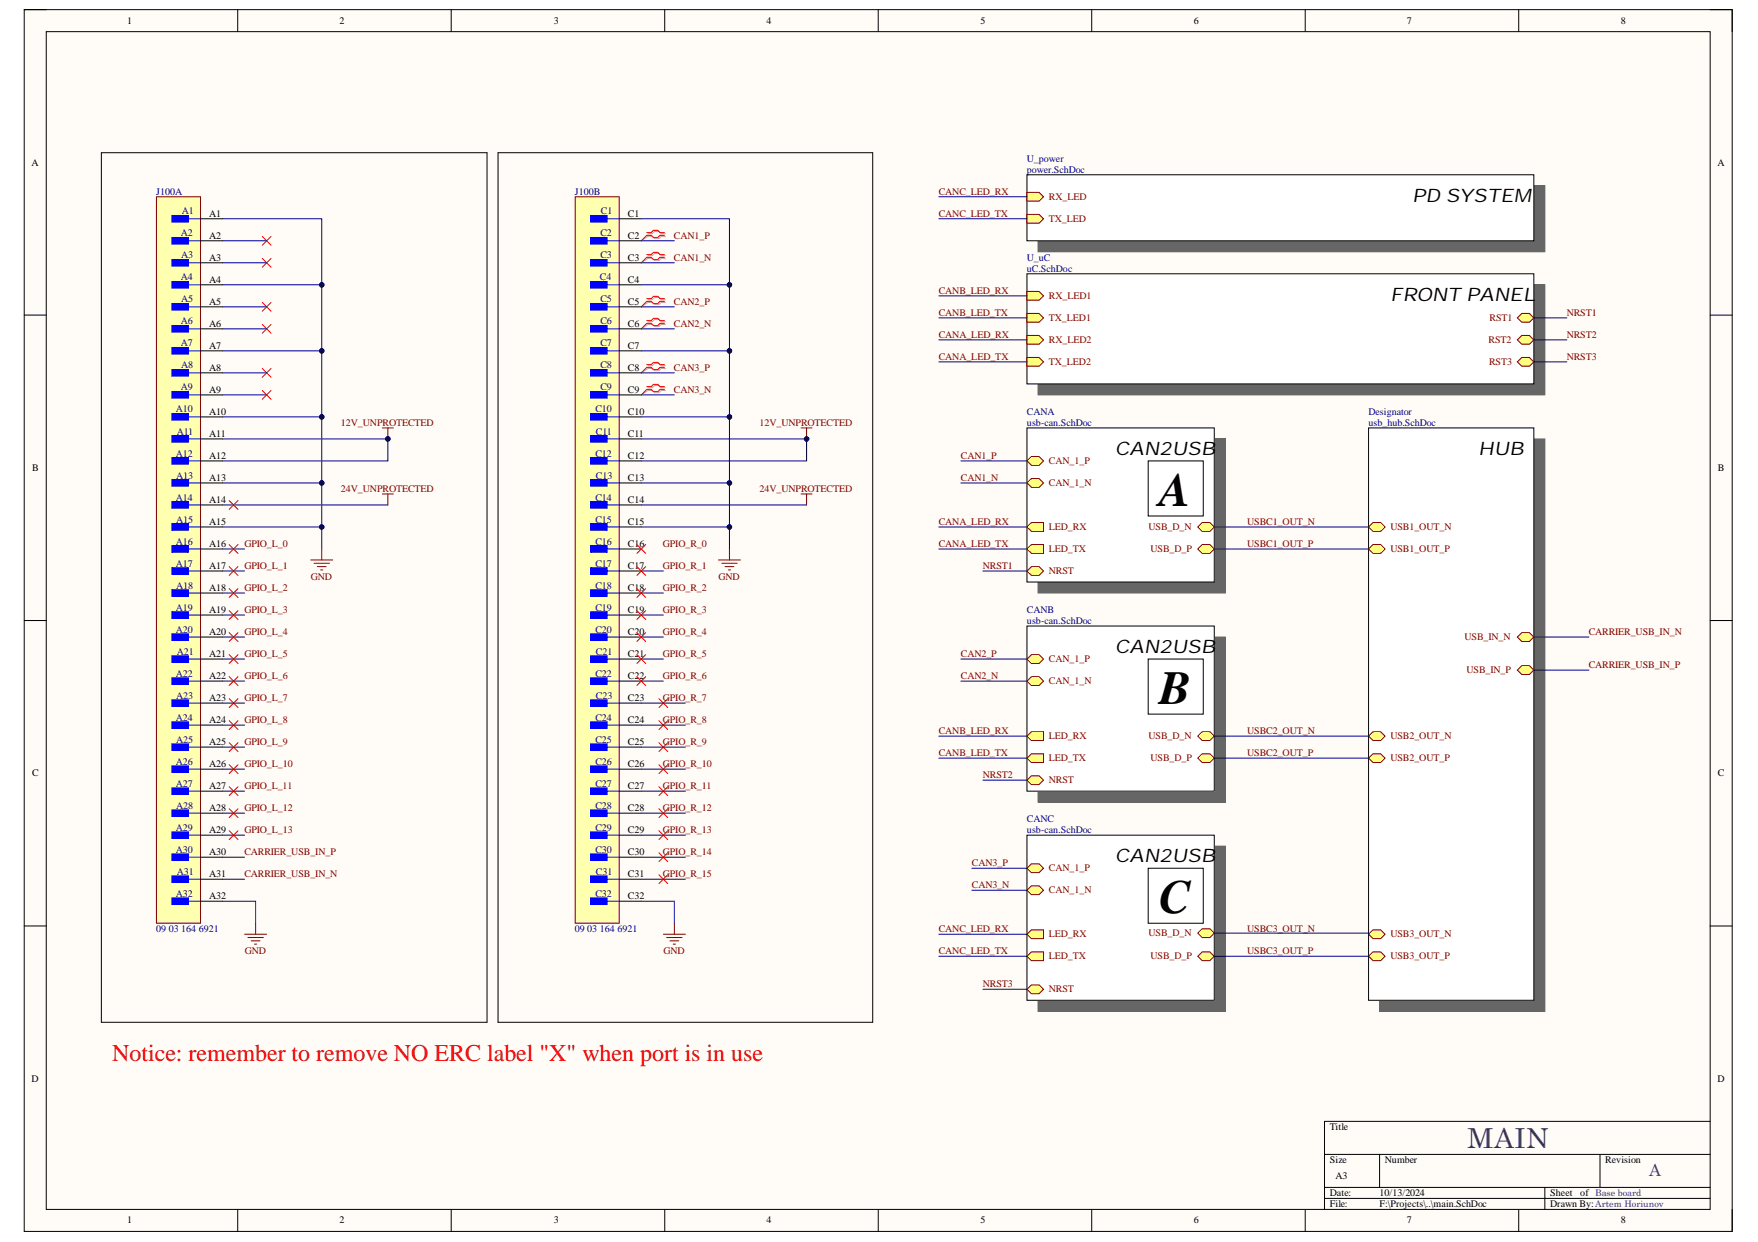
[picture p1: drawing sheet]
<svg xmlns="http://www.w3.org/2000/svg" width="297mm" height="210mm" viewBox="0 0 297 210" stroke-linecap="round" stroke-linejoin="round" font-family="sans-serif">
<defs><g id="words">
<g font-size="8">
<text x="195.9" y="85.5">A</text>
<text x="195.9" y="118.9">B</text>
<text x="195.9" y="154.3">C</text>
</g>
<text font-size="4.6" fill="#351c75" x="248" y="194.1">MAIN</text>
<text font-size="4.1" fill="#f00" x="19" y="179.3">Notice: remember to remove NO ERC label &quot;X&quot; when port is in use</text>
<g font-size="3.2">
<text x="238.7" y="34.1">PD SYSTEM</text>
<text x="234.9" y="50.9">FRONT PANEL</text>
<text x="188.4" y="76.9">CAN2USB</text>
<text x="249.8" y="76.9">HUB</text>
<text x="188.4" y="110.4">CAN2USB</text>
<text x="188.4" y="145.7">CAN2USB</text>
</g>
<text font-size="2.8" fill="#351c75" x="278.7" y="198.7">A</text>
<g font-size="1.7">
<text x="21.5" y="4.1">1</text>
<text x="57.4" y="4.1">2</text>
<text x="93.6" y="4.1">3</text>
<text x="129.5" y="4.1">4</text>
<text x="165.6" y="4.1">5</text>
<text x="201.7" y="4.1">6</text>
<text x="237.7" y="4.1">7</text>
<text x="273.9" y="4.1">8</text>
<text x="5.3" y="28">A</text>
<text x="290.2" y="28">A</text>
<text x="35.4" y="36.6">A1</text>
<text x="35.4" y="40.3">A2</text>
<text x="106.1" y="36.6">C1</text>
<text x="106.1" y="40.3">C2</text>
<text x="35.4" y="44">A3</text>
<text x="35.4" y="47.8">A4</text>
<text x="106.1" y="44">C3</text>
<text x="106.1" y="47.8">C4</text>
<text x="35.4" y="51.5">A5</text>
<text x="106.1" y="51.5">C5</text>
<text x="35.4" y="55.2">A6</text>
<text x="35.4" y="58.9">A7</text>
<text x="106.1" y="55.2">C6</text>
<text x="106.1" y="58.9">C7</text>
<text x="35.4" y="62.6">A8</text>
<text x="106.1" y="62.6">C8</text>
<text x="35.4" y="66.4">A9</text>
<text x="35.4" y="70.1">A10</text>
<text x="106.1" y="66.4">C9</text>
<text x="106.1" y="70.1">C10</text>
<text x="35.4" y="73.8">A11</text>
<text x="35.4" y="77.5">A12</text>
<text x="106.1" y="73.8">C11</text>
<text x="106.1" y="77.5">C12</text>
<text x="5.4" y="79.6">B</text>
<text x="35.4" y="81.2">A13</text>
<text x="106.1" y="81.2">C13</text>
<text x="290.3" y="79.6">B</text>
<text x="35.4" y="85">A14</text>
<text x="35.4" y="88.7">A15</text>
<text x="106.1" y="85">C14</text>
<text x="106.1" y="88.7">C15</text>
<text x="35.4" y="92.4">A16</text>
<text x="106.1" y="92.4">C16</text>
<text x="35.4" y="96.1">A17</text>
<text x="35.4" y="99.8">A18</text>
<text x="106.1" y="96.1">C17</text>
<text x="106.1" y="99.8">C18</text>
<text x="35.4" y="103.6">A19</text>
<text x="35.4" y="107.3">A20</text>
<text x="106.1" y="103.6">C19</text>
<text x="106.1" y="107.3">C20</text>
<text x="35.4" y="111">A21</text>
<text x="106.1" y="111">C21</text>
<text x="35.4" y="114.7">A22</text>
<text x="35.4" y="118.4">A23</text>
<text x="106.1" y="114.7">C22</text>
<text x="106.1" y="118.4">C23</text>
<text x="35.4" y="122.1">A24</text>
<text x="35.4" y="125.9">A25</text>
<text x="106.1" y="122.1">C24</text>
<text x="106.1" y="125.9">C25</text>
<text x="5.4" y="131.2">C</text>
<text x="35.4" y="129.6">A26</text>
<text x="106.1" y="129.6">C26</text>
<text x="290.3" y="131.2">C</text>
<text x="35.4" y="133.3">A27</text>
<text x="35.4" y="137">A28</text>
<text x="106.1" y="133.3">C27</text>
<text x="106.1" y="137">C28</text>
<text x="35.4" y="140.7">A29</text>
<text x="106.1" y="140.7">C29</text>
<text x="35.4" y="144.5">A30</text>
<text x="35.4" y="148.2">A31</text>
<text x="106.1" y="144.5">C30</text>
<text x="106.1" y="148.2">C31</text>
<text x="35.4" y="151.9">A32</text>
<text x="106.1" y="151.9">C32</text>
<text x="5.3" y="182.8">D</text>
<text x="290.2" y="182.8">D</text>
<text x="224.7" y="191">Title</text>
<text x="224.7" y="196.5">Size</text>
<text x="234" y="196.5">Number</text>
<text x="271.2" y="196.5">Revision</text>
<text x="224.7" y="202.1">Date:</text>
<text x="224.7" y="204">File:</text>
<text x="225.6" y="199.3">A3</text>
<text x="233.1" y="202.1">10/13/2024</text>
<text x="233.1" y="204">F:\Projects\..\main.SchDoc</text>
<text x="261.9" y="202.1">Sheet</text>
<text x="261.9" y="204">Drawn By:Artem Horiunov</text>
<text x="267" y="202.1">of Base board</text>
<text x="21.5" y="206.8">1</text>
<text x="57.4" y="206.8">2</text>
<text x="93.6" y="206.8">3</text>
<text x="129.5" y="206.8">4</text>
<text x="165.6" y="206.8">5</text>
<text x="201.7" y="206.8">6</text>
<text x="237.7" y="206.8">7</text>
<text x="273.9" y="206.8">8</text>
</g>
<g font-size="1.7" fill="#000080">
<text x="173.5" y="27.3">U_power</text>
<text x="173.5" y="29.2">power.SchDoc</text>
<text x="26.4" y="32.9">J100A</text>
<text x="97.1" y="32.9">J100B</text>
<text x="30.5" y="39.9">A2</text>
<text x="30.7" y="36.2">A1</text>
<text x="101.4" y="39.9">C2</text>
<text x="101.5" y="36.2">C1</text>
<text x="30.5" y="47.3">A4</text>
<text x="30.6" y="43.6">A3</text>
<text x="101.4" y="47.3">C4</text>
<text x="101.4" y="43.6">C3</text>
<text x="173.5" y="44">U_uC</text>
<text x="173.5" y="45.9">uC.SchDoc</text>
<text x="30.6" y="51.1">A5</text>
<text x="101.4" y="51.1">C5</text>
<text x="30.5" y="54.8">A6</text>
<text x="30.5" y="58.5">A7</text>
<text x="101.4" y="54.8">C6</text>
<text x="101.4" y="58.5">C7</text>
<text x="30.5" y="65.9">A9</text>
<text x="30.6" y="62.2">A8</text>
<text x="101.4" y="62.2">C8</text>
<text x="101.4" y="65.9">C9</text>
<text x="29.7" y="69.7">A10</text>
<text x="100.6" y="69.7">C10</text>
<text x="173.5" y="70.1">CANA</text>
<text x="173.5" y="71.9">usb-can.SchDoc</text>
<text x="231.2" y="70.1">Designator</text>
<text x="231.2" y="71.9">usb_hub.SchDoc</text>
<text x="29.7" y="77.2">A12</text>
<text x="29.9" y="73.5">A11</text>
<text x="100.6" y="77.2">C12</text>
<text x="100.7" y="73.5">C11</text>
<text x="29.8" y="80.9">A13</text>
<text x="100.7" y="80.9">C13</text>
<text x="29.7" y="84.6">A14</text>
<text x="29.8" y="88.3">A15</text>
<text x="100.6" y="84.6">C14</text>
<text x="100.6" y="88.3">C15</text>
<text x="29.7" y="92.1">A16</text>
<text x="29.7" y="95.8">A17</text>
<text x="100.6" y="92.1">C16</text>
<text x="100.6" y="95.8">C17</text>
<text x="29.8" y="99.5">A18</text>
<text x="100.6" y="99.5">C18</text>
<text x="29.7" y="103.2">A19</text>
<text x="29.7" y="106.9">A20</text>
<text x="100.6" y="103.2">C19</text>
<text x="100.6" y="106.9">C20</text>
<text x="173.5" y="103.6">CANB</text>
<text x="173.5" y="105.4">usb-can.SchDoc</text>
<text x="29.9" y="110.7">A21</text>
<text x="100.7" y="110.7">C21</text>
<text x="29.7" y="114.4">A22</text>
<text x="29.8" y="118.1">A23</text>
<text x="100.6" y="114.4">C22</text>
<text x="100.7" y="118.1">C23</text>
<text x="29.7" y="121.8">A24</text>
<text x="29.8" y="125.5">A25</text>
<text x="100.6" y="121.8">C24</text>
<text x="100.6" y="125.5">C25</text>
<text x="29.7" y="129.2">A26</text>
<text x="100.6" y="129.2">C26</text>
<text x="29.7" y="133">A27</text>
<text x="29.8" y="136.7">A28</text>
<text x="100.6" y="133">C27</text>
<text x="100.6" y="136.7">C28</text>
<text x="29.7" y="140.4">A29</text>
<text x="100.6" y="140.4">C29</text>
<text x="173.5" y="138.9">CANC</text>
<text x="173.5" y="140.7">usb-can.SchDoc</text>
<text x="29.7" y="144.1">A30</text>
<text x="29.9" y="147.8">A31</text>
<text x="100.6" y="144.1">C30</text>
<text x="100.7" y="147.8">C31</text>
<text x="29.7" y="151.6">A32</text>
<text x="100.6" y="151.6">C32</text>
<text x="26.4" y="157.5">09 03 164 6921</text>
<text x="97.1" y="157.5">09 03 164 6921</text>
</g>
<g font-size="1.7" fill="#800000">
<text x="158.6" y="32.9">CANC_LED_RX</text>
<text x="177.2" y="33.8">RX_LED</text>
<text x="113.9" y="40.3">CAN1_P</text>
<text x="158.6" y="36.6">CANC_LED_TX</text>
<text x="177.2" y="37.5">TX_LED</text>
<text x="113.9" y="44">CAN1_N</text>
<text x="113.9" y="51.5">CAN2_P</text>
<text x="158.6" y="49.6">CANB_LED_RX</text>
<text x="158.6" y="53.3">CANB_LED_TX</text>
<text x="177.2" y="50.6">RX_LED1</text>
<text x="264.7" y="53.3">NRST1</text>
<text x="113.9" y="55.2">CAN2_N</text>
<text x="158.6" y="57.1">CANA_LED_RX</text>
<text x="177.2" y="54.3">TX_LED1</text>
<text x="177.2" y="58">RX_LED2</text>
<text x="251.5" y="58">RST2</text>
<text x="251.7" y="54.3">RST1</text>
<text x="264.7" y="57.1">NRST2</text>
<text x="113.9" y="62.6">CAN3_P</text>
<text x="158.6" y="60.8">CANA_LED_TX</text>
<text x="177.2" y="61.7">TX_LED2</text>
<text x="251.6" y="61.7">RST3</text>
<text x="264.7" y="60.8">NRST3</text>
<text x="57.6" y="71.9">12V_UNPROTECTED</text>
<text x="113.9" y="66.4">CAN3_N</text>
<text x="128.3" y="71.9">12V_UNPROTECTED</text>
<text x="162.4" y="77.5">CAN1_P</text>
<text x="57.6" y="83.1">24V_UNPROTECTED</text>
<text x="128.3" y="83.1">24V_UNPROTECTED</text>
<text x="162.4" y="81.2">CAN1_N</text>
<text x="177.2" y="78.4">CAN_1_P</text>
<text x="177.2" y="82.2">CAN_1_N</text>
<text x="158.6" y="88.7">CANA_LED_RX</text>
<text x="177.2" y="89.6">LED_RX</text>
<text x="194.1" y="89.6">USB_D_N</text>
<text x="210.7" y="88.7">USBC1_OUT_N</text>
<text x="234.9" y="89.6">USB1_OUT_N</text>
<text x="41.3" y="92.4">GPIO_L_0</text>
<text x="112" y="92.4">GPIO_R_0</text>
<text x="158.6" y="92.4">CANA_LED_TX</text>
<text x="177.2" y="93.3">LED_TX</text>
<text x="194.4" y="93.3">USB_D_P</text>
<text x="210.7" y="92.4">USBC1_OUT_P</text>
<text x="234.9" y="93.3">USB1_OUT_P</text>
<text x="41.3" y="96.1">GPIO_L_1</text>
<text x="41.3" y="99.8">GPIO_L_2</text>
<text x="52.5" y="98">GND</text>
<text x="112" y="96.1">GPIO_R_1</text>
<text x="112" y="99.8">GPIO_R_2</text>
<text x="121.4" y="98">GND</text>
<text x="166.1" y="96.1">NRST1</text>
<text x="177.2" y="97">NRST</text>
<text x="41.3" y="103.6">GPIO_L_3</text>
<text x="41.3" y="107.3">GPIO_L_4</text>
<text x="112" y="103.6">GPIO_R_3</text>
<text x="112" y="107.3">GPIO_R_4</text>
<text x="268.4" y="107.3">CARRIER_USB_IN_N</text>
<text x="41.3" y="111">GPIO_L_5</text>
<text x="112" y="111">GPIO_R_5</text>
<text x="162.4" y="111">CAN2_P</text>
<text x="177.2" y="111.9">CAN_1_P</text>
<text x="247.5" y="108.2">USB_IN_N</text>
<text x="247.8" y="113.8">USB_IN_P</text>
<text x="268.4" y="112.9">CARRIER_USB_IN_P</text>
<text x="41.3" y="114.7">GPIO_L_6</text>
<text x="41.3" y="118.4">GPIO_L_7</text>
<text x="112" y="114.7">GPIO_R_6</text>
<text x="112" y="118.4">GPIO_R_7</text>
<text x="162.4" y="114.7">CAN2_N</text>
<text x="177.2" y="115.6">CAN_1_N</text>
<text x="41.3" y="122.1">GPIO_L_8</text>
<text x="41.3" y="125.9">GPIO_L_9</text>
<text x="112" y="122.1">GPIO_R_8</text>
<text x="112" y="125.9">GPIO_R_9</text>
<text x="158.6" y="124">CANB_LED_RX</text>
<text x="177.2" y="124.9">LED_RX</text>
<text x="194.1" y="124.9">USB_D_N</text>
<text x="210.7" y="124">USBC2_OUT_N</text>
<text x="234.9" y="124.9">USB2_OUT_N</text>
<text x="41.3" y="129.6">GPIO_L_10</text>
<text x="112" y="129.6">GPIO_R_10</text>
<text x="158.6" y="127.7">CANB_LED_TX</text>
<text x="166.1" y="131.4">NRST2</text>
<text x="177.2" y="128.7">LED_TX</text>
<text x="194.4" y="128.7">USB_D_P</text>
<text x="210.7" y="127.7">USBC2_OUT_P</text>
<text x="234.9" y="128.7">USB2_OUT_P</text>
<text x="41.3" y="133.3">GPIO_L_11</text>
<text x="41.3" y="137">GPIO_L_12</text>
<text x="112" y="133.3">GPIO_R_11</text>
<text x="112" y="137">GPIO_R_12</text>
<text x="177.2" y="132.4">NRST</text>
<text x="41.3" y="140.7">GPIO_L_13</text>
<text x="112" y="140.7">GPIO_R_13</text>
<text x="41.3" y="148.2">CARRIER_USB_IN_N</text>
<text x="41.3" y="144.5">CARRIER_USB_IN_P</text>
<text x="112" y="144.5">GPIO_R_14</text>
<text x="112" y="148.2">GPIO_R_15</text>
<text x="164.2" y="146.3">CAN3_P</text>
<text x="177.2" y="147.3">CAN_1_P</text>
<text x="164.2" y="150">CAN3_N</text>
<text x="177.2" y="151">CAN_1_N</text>
<text x="41.4" y="161.2">GND</text>
<text x="112.1" y="161.2">GND</text>
<text x="158.6" y="157.5">CANC_LED_RX</text>
<text x="158.6" y="161.2">CANC_LED_TX</text>
<text x="177.2" y="158.4">LED_RX</text>
<text x="194.1" y="158.2">USB_D_N</text>
<text x="210.7" y="157.5">USBC3_OUT_N</text>
<text x="210.7" y="161.2">USBC3_OUT_P</text>
<text x="234.9" y="158.4">USB3_OUT_N</text>
<text x="166.1" y="166.8">NRST3</text>
<text x="177.2" y="162.1">LED_TX</text>
<text x="177.2" y="167.7">NRST</text>
<text x="194.4" y="162.1">USB_D_P</text>
<text x="234.9" y="162.1">USB3_OUT_P</text>
</g>
</g></defs>
<path d="M4.1 1.6h288.6v206.5h-288.6z" fill-rule="evenodd" fill="#fffcf8"/>
<path d="M4.1 1.6h288.6v206.5h-288.6z" fill="none" stroke="#000" stroke-width=".17"/>
<path d="M7.8 5.4h281.2v199h-281.2z" fill-rule="evenodd" fill="#fffcf8"/>
<g fill="none" stroke="#000" stroke-width=".17">
<path d="M4.1 1.6h3.7M7.8 5.4h281.2v199h-281.2zM40.2 1.6v3.8M76.2 1.6v3.8M112.3 1.6v3.8M148.4 1.6v3.8M184.5 1.6v3.8M220.5 1.6v3.8M256.6 1.6v3.8M289 1.6h3.7v3.8M4.1 53.3h3.7M289 53.3h3.7"/>
<path d="M4.1 104.9h3.7M289 104.9h3.7M4.1 156.5h3.7M289 156.5h3.7M223.8 195.1h65.2M233.1 195.1v5.6M270.3 195.1v5.6M289 189.5h-65.2v14.9M40.2 204.4v3.7M76.2 204.4v3.7M112.3 204.4v3.7M148.4 204.4v3.7"/>
<path d="M184.5 204.4v3.7M220.5 204.4v3.7M223.8 200.7h65.2M223.8 202.5h65.2M256.6 204.4v3.7M261 200.7v3.7M292.7 204.4v3.7"/>
</g>
<path d="M26.4 33.3h7.5v122.7h-7.5z" fill-rule="evenodd" fill="#ffffb0"/>
<path d="M26.4 33.3h7.5v122.7h-7.5z" fill="none" stroke="#800000" stroke-width=".17"/>
<path d="M29 36.4h2.8v1.1h-2.8z" fill-rule="evenodd" fill="#00f"/>
<path d="M29 36.4h2.8v1.1h-2.8zM30.7 37h3.2" fill="none" stroke="#00f" stroke-width=".17"/>
<path d="M29 40.1h2.8v1.2h-2.8z" fill-rule="evenodd" fill="#00f"/>
<path d="M29 40.1h2.8v1.2h-2.8zM30.7 40.7h3.2" fill="none" stroke="#00f" stroke-width=".17"/>
<path d="M29 43.9h2.8v1.1h-2.8z" fill-rule="evenodd" fill="#00f"/>
<path d="M29 43.9h2.8v1.1h-2.8zM30.7 44.4h3.2" fill="none" stroke="#00f" stroke-width=".17"/>
<path d="M29 47.6h2.8v1.1h-2.8z" fill-rule="evenodd" fill="#00f"/>
<path d="M29 47.6h2.8v1.1h-2.8zM30.7 48.1h3.2" fill="none" stroke="#00f" stroke-width=".17"/>
<path d="M29 51.3h2.8v1.1h-2.8z" fill-rule="evenodd" fill="#00f"/>
<path d="M29 51.3h2.8v1.1h-2.8zM30.7 51.9h3.2" fill="none" stroke="#00f" stroke-width=".17"/>
<path d="M29 55h2.8v1.1h-2.8z" fill-rule="evenodd" fill="#00f"/>
<path d="M29 55h2.8v1.1h-2.8zM30.7 55.6h3.2" fill="none" stroke="#00f" stroke-width=".17"/>
<path d="M29 58.7h2.8v1.2h-2.8z" fill-rule="evenodd" fill="#00f"/>
<path d="M29 58.7h2.8v1.2h-2.8zM30.7 59.3h3.2" fill="none" stroke="#00f" stroke-width=".17"/>
<path d="M29 62.5h2.8v1.1h-2.8z" fill-rule="evenodd" fill="#00f"/>
<path d="M29 62.5h2.8v1.1h-2.8zM30.7 63h3.2" fill="none" stroke="#00f" stroke-width=".17"/>
<path d="M29 66.2h2.8v1.1h-2.8z" fill-rule="evenodd" fill="#00f"/>
<path d="M29 66.2h2.8v1.1h-2.8zM30.7 66.7h3.2" fill="none" stroke="#00f" stroke-width=".17"/>
<path d="M29 69.9h2.8v1.1h-2.8z" fill-rule="evenodd" fill="#00f"/>
<path d="M29 69.9h2.8v1.1h-2.8zM30.7 70.5h3.2" fill="none" stroke="#00f" stroke-width=".17"/>
<path d="M29 73.6h2.8v1.1h-2.8z" fill-rule="evenodd" fill="#00f"/>
<path d="M29 73.6h2.8v1.1h-2.8zM30.7 74.2h3.2" fill="none" stroke="#00f" stroke-width=".17"/>
<path d="M29 77.3h2.8v1.2h-2.8z" fill-rule="evenodd" fill="#00f"/>
<path d="M29 77.3h2.8v1.2h-2.8zM30.7 77.9h3.2" fill="none" stroke="#00f" stroke-width=".17"/>
<path d="M29 81.1h2.8v1.1h-2.8z" fill-rule="evenodd" fill="#00f"/>
<path d="M29 81.1h2.8v1.1h-2.8zM30.7 81.6h3.2" fill="none" stroke="#00f" stroke-width=".17"/>
<path d="M29 84.8h2.8v1.1h-2.8z" fill-rule="evenodd" fill="#00f"/>
<path d="M29 84.8h2.8v1.1h-2.8zM30.7 85.3h3.2" fill="none" stroke="#00f" stroke-width=".17"/>
<path d="M29 88.5h2.8v1.1h-2.8z" fill-rule="evenodd" fill="#00f"/>
<path d="M29 88.5h2.8v1.1h-2.8zM30.7 89.1h3.2" fill="none" stroke="#00f" stroke-width=".17"/>
<path d="M29 92.2h2.8v1.1h-2.8z" fill-rule="evenodd" fill="#00f"/>
<path d="M29 92.2h2.8v1.1h-2.8zM30.7 92.8h3.2" fill="none" stroke="#00f" stroke-width=".17"/>
<path d="M29 95.9h2.8v1.2h-2.8z" fill-rule="evenodd" fill="#00f"/>
<path d="M29 95.9h2.8v1.2h-2.8zM30.7 96.5h3.2" fill="none" stroke="#00f" stroke-width=".17"/>
<path d="M29 99.7h2.8v1.1h-2.8z" fill-rule="evenodd" fill="#00f"/>
<path d="M29 99.7h2.8v1.1h-2.8zM30.7 100.2h3.2" fill="none" stroke="#00f" stroke-width=".17"/>
<path d="M29 103.4h2.8v1.1h-2.8z" fill-rule="evenodd" fill="#00f"/>
<path d="M29 103.4h2.8v1.1h-2.8zM30.7 103.9h3.2" fill="none" stroke="#00f" stroke-width=".17"/>
<path d="M29 107.1h2.8v1.1h-2.8z" fill-rule="evenodd" fill="#00f"/>
<path d="M29 107.1h2.8v1.1h-2.8zM30.7 107.7h3.2" fill="none" stroke="#00f" stroke-width=".17"/>
<path d="M29 110.8h2.8v1.1h-2.8z" fill-rule="evenodd" fill="#00f"/>
<path d="M29 110.8h2.8v1.1h-2.8zM30.7 111.4h3.2" fill="none" stroke="#00f" stroke-width=".17"/>
<path d="M29 114.5h2.8v1.2h-2.8z" fill-rule="evenodd" fill="#00f"/>
<path d="M29 114.5h2.8v1.2h-2.8zM30.7 115.1h3.2" fill="none" stroke="#00f" stroke-width=".17"/>
<path d="M29 118.3h2.8v1.1h-2.8z" fill-rule="evenodd" fill="#00f"/>
<path d="M29 118.3h2.8v1.1h-2.8zM30.7 118.8h3.2" fill="none" stroke="#00f" stroke-width=".17"/>
<path d="M29 122h2.8v1.1h-2.8z" fill-rule="evenodd" fill="#00f"/>
<path d="M29 122h2.8v1.1h-2.8zM30.7 122.5h3.2" fill="none" stroke="#00f" stroke-width=".17"/>
<path d="M29 125.7h2.8v1.1h-2.8z" fill-rule="evenodd" fill="#00f"/>
<path d="M29 125.7h2.8v1.1h-2.8zM30.7 126.3h3.2" fill="none" stroke="#00f" stroke-width=".17"/>
<path d="M29 129.4h2.8v1.1h-2.8z" fill-rule="evenodd" fill="#00f"/>
<path d="M29 129.4h2.8v1.1h-2.8zM30.7 130h3.2" fill="none" stroke="#00f" stroke-width=".17"/>
<path d="M29 133.1h2.8v1.2h-2.8z" fill-rule="evenodd" fill="#00f"/>
<path d="M29 133.1h2.8v1.2h-2.8zM30.7 133.7h3.2" fill="none" stroke="#00f" stroke-width=".17"/>
<path d="M29 136.9h2.8v1.1h-2.8z" fill-rule="evenodd" fill="#00f"/>
<path d="M29 136.9h2.8v1.1h-2.8zM30.7 137.4h3.2" fill="none" stroke="#00f" stroke-width=".17"/>
<path d="M29 140.6h2.8v1.1h-2.8z" fill-rule="evenodd" fill="#00f"/>
<path d="M29 140.6h2.8v1.1h-2.8zM30.7 141.1h3.2" fill="none" stroke="#00f" stroke-width=".17"/>
<path d="M29 144.3h2.8v1.1h-2.8z" fill-rule="evenodd" fill="#00f"/>
<path d="M29 144.3h2.8v1.1h-2.8zM30.7 144.9h3.2" fill="none" stroke="#00f" stroke-width=".17"/>
<path d="M29 148h2.8v1.1h-2.8z" fill-rule="evenodd" fill="#00f"/>
<path d="M29 148h2.8v1.1h-2.8zM30.7 148.6h3.2" fill="none" stroke="#00f" stroke-width=".17"/>
<path d="M29 151.7h2.8v1.2h-2.8z" fill-rule="evenodd" fill="#00f"/>
<path d="M29 151.7h2.8v1.2h-2.8zM30.7 152.3h3.2" fill="none" stroke="#00f" stroke-width=".17"/>
<g fill="none" stroke="#000" stroke-width=".17">
<path d="M33.9 37h3.7M33.9 40.7h3.7M33.9 44.4h3.7M33.9 48.1h3.7M33.9 51.9h3.7M33.9 55.6h3.7M33.9 59.3h3.7M33.9 63h3.7M33.9 66.7h3.7M33.9 70.5h3.7M33.9 74.2h3.7M33.9 77.9h3.7"/>
<path d="M33.9 81.6h3.7M33.9 85.3h3.7M33.9 89.1h3.7M33.9 92.8h3.7M33.9 96.5h3.7M33.9 100.2h3.7M33.9 103.9h3.7M33.9 107.7h3.7M33.9 111.4h3.7M33.9 115.1h3.7M33.9 118.8h3.7M33.9 122.5h3.7"/>
<path d="M33.9 126.3h3.7M33.9 130h3.7M33.9 133.7h3.7M33.9 137.4h3.7M33.9 141.1h3.7M33.9 144.9h3.7M33.9 148.6h3.7M33.9 152.3h3.7"/>
</g>
<path d="M97.2 33.3h7.4v122.7h-7.4z" fill-rule="evenodd" fill="#ffffb0"/>
<path d="M97.2 33.3h7.4v122.7h-7.4z" fill="none" stroke="#800000" stroke-width=".17"/>
<path d="M99.8 36.4h2.8v1.1h-2.8z" fill-rule="evenodd" fill="#00f"/>
<path d="M99.8 36.4h2.8v1.1h-2.8zM101.5 37h3.1" fill="none" stroke="#00f" stroke-width=".17"/>
<path d="M99.8 40.1h2.8v1.2h-2.8z" fill-rule="evenodd" fill="#00f"/>
<path d="M99.8 40.1h2.8v1.2h-2.8zM101.5 40.7h3.1" fill="none" stroke="#00f" stroke-width=".17"/>
<path d="M99.8 43.9h2.8v1.1h-2.8z" fill-rule="evenodd" fill="#00f"/>
<path d="M99.8 43.9h2.8v1.1h-2.8zM101.5 44.4h3.1" fill="none" stroke="#00f" stroke-width=".17"/>
<path d="M99.8 47.6h2.8v1.1h-2.8z" fill-rule="evenodd" fill="#00f"/>
<path d="M99.8 47.6h2.8v1.1h-2.8zM101.5 48.1h3.1" fill="none" stroke="#00f" stroke-width=".17"/>
<path d="M99.8 51.3h2.8v1.1h-2.8z" fill-rule="evenodd" fill="#00f"/>
<path d="M99.8 51.3h2.8v1.1h-2.8zM101.5 51.9h3.1" fill="none" stroke="#00f" stroke-width=".17"/>
<path d="M99.8 55h2.8v1.1h-2.8z" fill-rule="evenodd" fill="#00f"/>
<path d="M99.8 55h2.8v1.1h-2.8zM101.5 55.6h3.1" fill="none" stroke="#00f" stroke-width=".17"/>
<path d="M99.8 58.7h2.8v1.2h-2.8z" fill-rule="evenodd" fill="#00f"/>
<path d="M99.8 58.7h2.8v1.2h-2.8zM101.5 59.3h3.1" fill="none" stroke="#00f" stroke-width=".17"/>
<path d="M99.8 62.5h2.8v1.1h-2.8z" fill-rule="evenodd" fill="#00f"/>
<path d="M99.8 62.5h2.8v1.1h-2.8zM101.5 63h3.1" fill="none" stroke="#00f" stroke-width=".17"/>
<path d="M99.8 66.2h2.8v1.1h-2.8z" fill-rule="evenodd" fill="#00f"/>
<path d="M99.8 66.2h2.8v1.1h-2.8zM101.5 66.7h3.1" fill="none" stroke="#00f" stroke-width=".17"/>
<path d="M99.8 69.9h2.8v1.1h-2.8z" fill-rule="evenodd" fill="#00f"/>
<path d="M99.8 69.9h2.8v1.1h-2.8zM101.5 70.5h3.1" fill="none" stroke="#00f" stroke-width=".17"/>
<path d="M99.8 73.6h2.8v1.1h-2.8z" fill-rule="evenodd" fill="#00f"/>
<path d="M99.8 73.6h2.8v1.1h-2.8zM101.5 74.2h3.1" fill="none" stroke="#00f" stroke-width=".17"/>
<path d="M99.8 77.3h2.8v1.2h-2.8z" fill-rule="evenodd" fill="#00f"/>
<path d="M99.8 77.3h2.8v1.2h-2.8zM101.5 77.9h3.1" fill="none" stroke="#00f" stroke-width=".17"/>
<path d="M99.8 81.1h2.8v1.1h-2.8z" fill-rule="evenodd" fill="#00f"/>
<path d="M99.8 81.1h2.8v1.1h-2.8zM101.5 81.6h3.1" fill="none" stroke="#00f" stroke-width=".17"/>
<path d="M99.8 84.8h2.8v1.1h-2.8z" fill-rule="evenodd" fill="#00f"/>
<path d="M99.8 84.8h2.8v1.1h-2.8zM101.5 85.3h3.1" fill="none" stroke="#00f" stroke-width=".17"/>
<path d="M99.8 88.5h2.8v1.1h-2.8z" fill-rule="evenodd" fill="#00f"/>
<path d="M99.8 88.5h2.8v1.1h-2.8zM101.5 89.1h3.1" fill="none" stroke="#00f" stroke-width=".17"/>
<path d="M99.8 92.2h2.8v1.1h-2.8z" fill-rule="evenodd" fill="#00f"/>
<path d="M99.8 92.2h2.8v1.1h-2.8zM101.5 92.8h3.1" fill="none" stroke="#00f" stroke-width=".17"/>
<path d="M99.8 95.9h2.8v1.2h-2.8z" fill-rule="evenodd" fill="#00f"/>
<path d="M99.8 95.9h2.8v1.2h-2.8zM101.5 96.5h3.1" fill="none" stroke="#00f" stroke-width=".17"/>
<path d="M99.8 99.7h2.8v1.1h-2.8z" fill-rule="evenodd" fill="#00f"/>
<path d="M99.8 99.7h2.8v1.1h-2.8zM101.5 100.2h3.1" fill="none" stroke="#00f" stroke-width=".17"/>
<path d="M99.8 103.4h2.8v1.1h-2.8z" fill-rule="evenodd" fill="#00f"/>
<path d="M99.8 103.4h2.8v1.1h-2.8zM101.5 103.9h3.1" fill="none" stroke="#00f" stroke-width=".17"/>
<path d="M99.8 107.1h2.8v1.1h-2.8z" fill-rule="evenodd" fill="#00f"/>
<path d="M99.8 107.1h2.8v1.1h-2.8zM101.5 107.7h3.1" fill="none" stroke="#00f" stroke-width=".17"/>
<path d="M99.8 110.8h2.8v1.1h-2.8z" fill-rule="evenodd" fill="#00f"/>
<path d="M99.8 110.8h2.8v1.1h-2.8zM101.5 111.4h3.1" fill="none" stroke="#00f" stroke-width=".17"/>
<path d="M99.8 114.5h2.8v1.2h-2.8z" fill-rule="evenodd" fill="#00f"/>
<path d="M99.8 114.5h2.8v1.2h-2.8zM101.5 115.1h3.1" fill="none" stroke="#00f" stroke-width=".17"/>
<path d="M99.8 118.3h2.8v1.1h-2.8z" fill-rule="evenodd" fill="#00f"/>
<path d="M99.8 118.3h2.8v1.1h-2.8zM101.5 118.8h3.1" fill="none" stroke="#00f" stroke-width=".17"/>
<path d="M99.8 122h2.8v1.1h-2.8z" fill-rule="evenodd" fill="#00f"/>
<path d="M99.8 122h2.8v1.1h-2.8zM101.5 122.5h3.1" fill="none" stroke="#00f" stroke-width=".17"/>
<path d="M99.8 125.7h2.8v1.1h-2.8z" fill-rule="evenodd" fill="#00f"/>
<path d="M99.8 125.7h2.8v1.1h-2.8zM101.5 126.3h3.1" fill="none" stroke="#00f" stroke-width=".17"/>
<path d="M99.8 129.4h2.8v1.1h-2.8z" fill-rule="evenodd" fill="#00f"/>
<path d="M99.8 129.4h2.8v1.1h-2.8zM101.5 130h3.1" fill="none" stroke="#00f" stroke-width=".17"/>
<path d="M99.8 133.1h2.8v1.2h-2.8z" fill-rule="evenodd" fill="#00f"/>
<path d="M99.8 133.1h2.8v1.2h-2.8zM101.5 133.7h3.1" fill="none" stroke="#00f" stroke-width=".17"/>
<path d="M99.8 136.9h2.8v1.1h-2.8z" fill-rule="evenodd" fill="#00f"/>
<path d="M99.8 136.9h2.8v1.1h-2.8zM101.5 137.4h3.1" fill="none" stroke="#00f" stroke-width=".17"/>
<path d="M99.8 140.6h2.8v1.1h-2.8z" fill-rule="evenodd" fill="#00f"/>
<path d="M99.8 140.6h2.8v1.1h-2.8zM101.5 141.1h3.1" fill="none" stroke="#00f" stroke-width=".17"/>
<path d="M99.8 144.3h2.8v1.1h-2.8z" fill-rule="evenodd" fill="#00f"/>
<path d="M99.8 144.3h2.8v1.1h-2.8zM101.5 144.9h3.1" fill="none" stroke="#00f" stroke-width=".17"/>
<path d="M99.8 148h2.8v1.1h-2.8z" fill-rule="evenodd" fill="#00f"/>
<path d="M99.8 148h2.8v1.1h-2.8zM101.5 148.6h3.1" fill="none" stroke="#00f" stroke-width=".17"/>
<path d="M99.8 151.7h2.8v1.2h-2.8z" fill-rule="evenodd" fill="#00f"/>
<path d="M99.8 151.7h2.8v1.2h-2.8zM101.5 152.3h3.1" fill="none" stroke="#00f" stroke-width=".17"/>
<g fill="none" stroke="#000" stroke-width=".17">
<path d="M104.6 37h3.8M104.6 40.7h3.8M104.6 44.4h3.8M104.6 48.1h3.8M104.6 51.9h3.8M104.6 55.6h3.8M104.6 59.3h3.8M104.6 63h3.8M104.6 66.7h3.8M104.6 70.5h3.8M104.6 74.2h3.8M104.6 77.9h3.8"/>
<path d="M104.6 81.6h3.8M104.6 85.3h3.8M104.6 89.1h3.8M104.6 92.8h3.8M104.6 96.5h3.8M104.6 100.2h3.8M104.6 103.9h3.8M104.6 107.7h3.8M104.6 111.4h3.8M104.6 115.1h3.8M104.6 118.8h3.8M104.6 122.5h3.8"/>
<path d="M104.6 126.3h3.8M104.6 130h3.8M104.6 133.7h3.8M104.6 137.4h3.8M104.6 141.1h3.8M104.6 144.9h3.8M104.6 148.6h3.8M104.6 152.3h3.8"/>
</g>
<path d="M64.6 72.3h1.9M65.5 72.3v1.9" fill="none" stroke="#800000" stroke-width=".17"/>
<circle cx="65.5" cy="74.2" r=".37" fill="#000080"/>
<circle cx="65.5" cy="74.2" r=".37" fill="none" stroke="#000080" stroke-width=".17"/>
<path d="M135.4 72.3h1.8M136.3 72.3v1.9" fill="none" stroke="#800000" stroke-width=".17"/>
<circle cx="136.3" cy="74.2" r=".37" fill="#000080"/>
<circle cx="136.3" cy="74.2" r=".37" fill="none" stroke="#000080" stroke-width=".17"/>
<g fill="none" stroke="#f00" stroke-width=".17">
<path d="M44.3 39.9l1.5 1.5M45.8 39.9l-1.5 1.5M109.3 39.3h.7l.4-.4h.8l.3 .4h.8M112.3 39.8h-.8l-.3 .3h-.8l-.4-.3h-.7l-.9 .9M44.3 54.8l1.5 1.5M44.3 51.1l1.5 1.5M44.3 43.7l1.5 1.5M45.8 54.8l-1.5 1.5M45.8 51.1l-1.5 1.5M45.8 43.7l-1.5 1.5M44.3 66l1.5 1.5M44.3 62.3l1.5 1.5"/>
<path d="M45.8 66l-1.5 1.5M45.8 62.3l-1.5 1.5M38.7 92l1.5 1.5M38.7 95.8l1.5 1.4M38.7 99.5l1.5 1.5M38.7 84.6l1.5 1.5M40.2 92l-1.5 1.5M40.2 95.8l-1.5 1.4M40.2 99.5l-1.5 1.5M40.2 84.6l-1.5 1.5M107.6 92l1.5 1.5M107.6 95.8l1.5 1.4"/>
<path d="M107.6 99.5l1.5 1.5M109.1 92l-1.5 1.5M109.1 95.8l-1.5 1.4M109.1 99.5l-1.5 1.5M38.7 103.2l1.5 1.5M38.7 106.9l1.5 1.5M38.7 110.6l1.5 1.5M38.7 114.4l1.5 1.4M38.7 118.1l1.5 1.5M40.2 103.2l-1.5 1.5M40.2 106.9l-1.5 1.5M40.2 110.6l-1.5 1.5"/>
<path d="M40.2 114.4l-1.5 1.4M40.2 118.1l-1.5 1.5M107.6 114.4l1.5 1.4M107.6 110.6l1.5 1.5M107.6 106.9l1.5 1.5M107.6 103.2l1.5 1.5M109.1 110.6l-1.5 1.5M109.1 106.9l-1.5 1.5M109.1 103.2l-1.5 1.5M109.1 114.4l-1.5 1.4M111.3 118.1l1.5 1.5M112.8 118.1l-1.5 1.5"/>
<path d="M38.7 121.8l1.5 1.5M38.7 125.5l1.5 1.5M38.7 129.2l1.5 1.5M38.7 133l1.5 1.5M38.7 136.7l1.5 1.5M40.2 121.8l-1.5 1.5M40.2 125.5l-1.5 1.5M40.2 129.2l-1.5 1.5M40.2 133l-1.5 1.5M40.2 136.7l-1.5 1.5M111.3 136.7l1.5 1.5M111.3 133l1.5 1.5"/>
<path d="M111.3 129.2l1.5 1.5M111.3 125.5l1.5 1.5M111.3 121.8l1.5 1.5M112.8 136.7l-1.5 1.5M112.8 133l-1.5 1.5M112.8 129.2l-1.5 1.5M112.8 125.5l-1.5 1.5M112.8 121.8l-1.5 1.5M38.7 140.4l1.5 1.5M40.2 140.4l-1.5 1.5M111.3 147.8l1.5 1.5M111.3 144.1l1.5 1.5"/>
<path d="M111.3 140.4l1.5 1.5M112.8 147.8l-1.5 1.5M112.8 144.1l-1.5 1.5M112.8 140.4l-1.5 1.5"/>
</g>
<path d="M109.5 39.5h.7l.4-.4h.7l.4 .4h.8M112.5 39.9h-.8l-.4 .4h-.7l-.4-.4h-.7l-1.1 .8" fill="none" stroke="#d0a19e" stroke-width=".17"/>
<g fill="none" stroke="#800000" stroke-width=".17">
<path d="M52.5 94.6h3.7M53.1 95.2h2.6M53.6 95.8h1.5M54.2 96.3h.3M54.4 92.8v1.8M64.6 83.5h1.9M65.5 83.5v1.8M121.4 94.6h3.7M121.9 95.2h2.7M122.5 95.8h1.5M123.1 96.3h.3M123.2 92.8v1.8"/>
<path d="M135.4 83.5h1.8M136.3 83.5v1.8M41.3 157.9h3.8M41.9 158.4h2.6M42.4 159h1.5M43 159.6h.4M43.2 156v1.9M112.1 157.9h3.7M112.6 158.4h2.6M113.2 159h1.5M113.8 159.6h.3M113.9 156v1.9"/>
</g>
<path d="M17.1 25.8h65.2v147h-65.2zM84.2 25.8h63.3v147h-63.3z" fill="none" stroke="#000" stroke-width=".17"/>
<path d="M175.4 31.4h85.6v11.2h-85.6z" fill-rule="evenodd" fill="#666"/>
<path d="M175.4 31.4h85.6v11.2h-85.6z" fill="none" stroke="#666" stroke-width=".17"/>
<path d="M175.4 48.1h85.6v18.6h-85.6z" fill-rule="evenodd" fill="#666"/>
<path d="M175.4 48.1h85.6v18.6h-85.6z" fill="none" stroke="#666" stroke-width=".17"/>
<path d="M175.4 74.2h31.6v26h-31.6z" fill-rule="evenodd" fill="#666"/>
<path d="M175.4 74.2h31.6v26h-31.6z" fill="none" stroke="#666" stroke-width=".17"/>
<path d="M175.4 107.7h31.6v27.9h-31.6z" fill-rule="evenodd" fill="#666"/>
<path d="M175.4 107.7h31.6v27.9h-31.6z" fill="none" stroke="#666" stroke-width=".17"/>
<path d="M175.4 143h31.6v27.9h-31.6z" fill-rule="evenodd" fill="#666"/>
<path d="M175.4 143h31.6v27.9h-31.6z" fill="none" stroke="#666" stroke-width=".17"/>
<path d="M233.1 74.2h27.9v96.7h-27.9z" fill-rule="evenodd" fill="#666"/>
<path d="M233.1 74.2h27.9v96.7h-27.9z" fill="none" stroke="#666" stroke-width=".17"/>
<path d="M173.5 29.5h85.7v11.2h-85.7z" fill-rule="evenodd" fill="#fff"/>
<path d="M173.5 29.5h85.7v11.2h-85.7z" fill="none" stroke="#000" stroke-width=".17"/>
<path d="M173.5 32.5h2.1l.7 .8-.7 .7h-2.1z" fill-rule="evenodd" fill="#ffff80"/>
<path d="M173.5 32.5h2.1l.7 .8-.7 .7h-2.1z" fill="none" stroke="#800000" stroke-width=".17"/>
<path d="M173.5 36.2h2.1l.7 .8-.7 .7h-2.1z" fill-rule="evenodd" fill="#ffff80"/>
<path d="M173.5 36.2h2.1l.7 .8-.7 .7h-2.1z" fill="none" stroke="#800000" stroke-width=".17"/>
<path d="M173.5 46.3h85.7v18.6h-85.7z" fill-rule="evenodd" fill="#fff"/>
<path d="M173.5 46.3h85.7v18.6h-85.7z" fill="none" stroke="#000" stroke-width=".17"/>
<path d="M173.5 49.3h2.1l.7 .7-.7 .7h-2.1z" fill-rule="evenodd" fill="#ffff80"/>
<path d="M173.5 49.3h2.1l.7 .7-.7 .7h-2.1z" fill="none" stroke="#800000" stroke-width=".17"/>
<path d="M173.5 53h2.1l.7 .7-.7 .8h-2.1z" fill-rule="evenodd" fill="#ffff80"/>
<path d="M173.5 53h2.1l.7 .7-.7 .8h-2.1z" fill="none" stroke="#800000" stroke-width=".17"/>
<path d="M173.5 56.7h2.1l.7 .7-.7 .8h-2.1z" fill-rule="evenodd" fill="#ffff80"/>
<path d="M173.5 56.7h2.1l.7 .7-.7 .8h-2.1z" fill="none" stroke="#800000" stroke-width=".17"/>
<path d="M173.5 60.4h2.1l.7 .8-.7 .7h-2.1z" fill-rule="evenodd" fill="#ffff80"/>
<path d="M173.5 60.4h2.1l.7 .8-.7 .7h-2.1z" fill="none" stroke="#800000" stroke-width=".17"/>
<path d="M256.4 53.7l.7-.7h1.3l.8 .7-.8 .8h-1.3z" fill-rule="evenodd" fill="#ffff80"/>
<path d="M256.4 53.7l.7-.7h1.3l.8 .7-.8 .8h-1.3z" fill="none" stroke="#800000" stroke-width=".17"/>
<path d="M256.4 57.4l.7-.7h1.3l.8 .7-.8 .8h-1.3z" fill-rule="evenodd" fill="#ffff80"/>
<path d="M256.4 57.4l.7-.7h1.3l.8 .7-.8 .8h-1.3z" fill="none" stroke="#800000" stroke-width=".17"/>
<path d="M256.4 61.2l.7-.8h1.3l.8 .8-.8 .7h-1.3z" fill-rule="evenodd" fill="#ffff80"/>
<path d="M256.4 61.2l.7-.8h1.3l.8 .8-.8 .7h-1.3z" fill="none" stroke="#800000" stroke-width=".17"/>
<path d="M173.5 72.3h31.7v26.1h-31.7z" fill-rule="evenodd" fill="#fff"/>
<path d="M173.5 72.3h31.7v26.1h-31.7z" fill="none" stroke="#000" stroke-width=".17"/>
<path d="M173.5 77.9l.8-.7h1.3l.7 .7-.7 .7h-1.3z" fill-rule="evenodd" fill="#ffff80"/>
<path d="M173.5 77.9l.8-.7h1.3l.7 .7-.7 .7h-1.3z" fill="none" stroke="#800000" stroke-width=".17"/>
<path d="M173.5 81.6l.8-.7h1.3l.7 .7-.7 .8h-1.3z" fill-rule="evenodd" fill="#ffff80"/>
<path d="M173.5 81.6l.8-.7h1.3l.7 .7-.7 .8h-1.3z" fill="none" stroke="#800000" stroke-width=".17"/>
<path d="M173.5 89.1l.8-.8h2v1.5h-2z" fill-rule="evenodd" fill="#ffff80"/>
<path d="M173.5 89.1l.8-.8h2v1.5h-2z" fill="none" stroke="#800000" stroke-width=".17"/>
<path d="M173.5 92.8l.8-.8h2v1.5h-2z" fill-rule="evenodd" fill="#ffff80"/>
<path d="M173.5 92.8l.8-.8h2v1.5h-2z" fill="none" stroke="#800000" stroke-width=".17"/>
<path d="M202.4 89.1l.7-.8h1.3l.8 .8-.8 .7h-1.3z" fill-rule="evenodd" fill="#ffff80"/>
<path d="M202.4 89.1l.7-.8h1.3l.8 .8-.8 .7h-1.3z" fill="none" stroke="#800000" stroke-width=".17"/>
<path d="M202.4 92.8l.7-.8h1.3l.8 .8-.8 .7h-1.3z" fill-rule="evenodd" fill="#ffff80"/>
<path d="M202.4 92.8l.7-.8h1.3l.8 .8-.8 .7h-1.3z" fill="none" stroke="#800000" stroke-width=".17"/>
<path d="M173.5 96.5l.8-.7h1.3l.7 .7-.7 .7h-1.3z" fill-rule="evenodd" fill="#ffff80"/>
<path d="M173.5 96.5l.8-.7h1.3l.7 .7-.7 .7h-1.3z" fill="none" stroke="#800000" stroke-width=".17"/>
<path d="M173.5 105.8h31.7v27.9h-31.7z" fill-rule="evenodd" fill="#fff"/>
<path d="M173.5 105.8h31.7v27.9h-31.7z" fill="none" stroke="#000" stroke-width=".17"/>
<path d="M173.5 111.4l.8-.8h1.3l.7 .8-.7 .7h-1.3z" fill-rule="evenodd" fill="#ffff80"/>
<path d="M173.5 111.4l.8-.8h1.3l.7 .8-.7 .7h-1.3z" fill="none" stroke="#800000" stroke-width=".17"/>
<path d="M173.5 115.1l.8-.7h1.3l.7 .7-.7 .8h-1.3z" fill-rule="evenodd" fill="#ffff80"/>
<path d="M173.5 115.1l.8-.7h1.3l.7 .7-.7 .8h-1.3z" fill="none" stroke="#800000" stroke-width=".17"/>
<path d="M173.5 124.4l.8-.7h2v1.4h-2z" fill-rule="evenodd" fill="#ffff80"/>
<path d="M173.5 124.4l.8-.7h2v1.4h-2z" fill="none" stroke="#800000" stroke-width=".17"/>
<path d="M173.5 128.1l.8-.7h2v1.5h-2z" fill-rule="evenodd" fill="#ffff80"/>
<path d="M173.5 128.1l.8-.7h2v1.5h-2z" fill="none" stroke="#800000" stroke-width=".17"/>
<path d="M202.4 124.4l.7-.7h1.3l.8 .7-.8 .7h-1.3z" fill-rule="evenodd" fill="#ffff80"/>
<path d="M202.4 124.4l.7-.7h1.3l.8 .7-.8 .7h-1.3z" fill="none" stroke="#800000" stroke-width=".17"/>
<path d="M202.4 128.1l.7-.7h1.3l.8 .7-.8 .8h-1.3z" fill-rule="evenodd" fill="#ffff80"/>
<path d="M202.4 128.1l.7-.7h1.3l.8 .7-.8 .8h-1.3z" fill="none" stroke="#800000" stroke-width=".17"/>
<path d="M173.5 131.8l.8-.7h1.3l.7 .7-.7 .8h-1.3z" fill-rule="evenodd" fill="#ffff80"/>
<path d="M173.5 131.8l.8-.7h1.3l.7 .7-.7 .8h-1.3z" fill="none" stroke="#800000" stroke-width=".17"/>
<path d="M173.5 141.1h31.7v28h-31.7z" fill-rule="evenodd" fill="#fff"/>
<path d="M173.5 141.1h31.7v28h-31.7z" fill="none" stroke="#000" stroke-width=".17"/>
<path d="M173.5 150.5l.8-.8h1.3l.7 .8-.7 .7h-1.3z" fill-rule="evenodd" fill="#ffff80"/>
<path d="M173.5 150.5l.8-.8h1.3l.7 .8-.7 .7h-1.3z" fill="none" stroke="#800000" stroke-width=".17"/>
<path d="M173.5 146.7l.8-.7h1.3l.7 .7-.7 .8h-1.3z" fill-rule="evenodd" fill="#ffff80"/>
<path d="M173.5 146.7l.8-.7h1.3l.7 .7-.7 .8h-1.3z" fill="none" stroke="#800000" stroke-width=".17"/>
<path d="M173.5 157.9l.8-.8h2v1.5h-2z" fill-rule="evenodd" fill="#ffff80"/>
<path d="M173.5 157.9l.8-.8h2v1.5h-2z" fill="none" stroke="#800000" stroke-width=".17"/>
<path d="M173.5 161.6l.8-.7h2v1.5h-2z" fill-rule="evenodd" fill="#ffff80"/>
<path d="M173.5 161.6l.8-.7h2v1.5h-2z" fill="none" stroke="#800000" stroke-width=".17"/>
<path d="M202.4 157.7l.7-.7h1.3l.8 .7-.8 .8h-1.3z" fill-rule="evenodd" fill="#ffff80"/>
<path d="M202.4 157.7l.7-.7h1.3l.8 .7-.8 .8h-1.3z" fill="none" stroke="#800000" stroke-width=".17"/>
<path d="M202.4 161.6l.7-.7h1.3l.8 .7-.8 .8h-1.3z" fill-rule="evenodd" fill="#ffff80"/>
<path d="M202.4 161.6l.7-.7h1.3l.8 .7-.8 .8h-1.3z" fill="none" stroke="#800000" stroke-width=".17"/>
<path d="M173.5 167.2l.8-.7h1.3l.7 .7-.7 .7h-1.3z" fill-rule="evenodd" fill="#ffff80"/>
<path d="M173.5 167.2l.8-.7h1.3l.7 .7-.7 .7h-1.3z" fill="none" stroke="#800000" stroke-width=".17"/>
<path d="M231.2 72.3h28v96.8h-28z" fill-rule="evenodd" fill="#fff"/>
<path d="M231.2 72.3h28v96.8h-28z" fill="none" stroke="#000" stroke-width=".17"/>
<path d="M231.2 157.9l.8-.8h1.3l.7 .8-.7 .7h-1.3z" fill-rule="evenodd" fill="#ffff80"/>
<path d="M231.2 157.9l.8-.8h1.3l.7 .8-.7 .7h-1.3z" fill="none" stroke="#800000" stroke-width=".17"/>
<path d="M231.2 161.6l.8-.7h1.3l.7 .7-.7 .8h-1.3z" fill-rule="evenodd" fill="#ffff80"/>
<path d="M231.2 161.6l.8-.7h1.3l.7 .7-.7 .8h-1.3z" fill="none" stroke="#800000" stroke-width=".17"/>
<path d="M231.2 124.4l.8-.7h1.3l.7 .7-.7 .7h-1.3z" fill-rule="evenodd" fill="#ffff80"/>
<path d="M231.2 124.4l.8-.7h1.3l.7 .7-.7 .7h-1.3z" fill="none" stroke="#800000" stroke-width=".17"/>
<path d="M231.2 128.1l.8-.7h1.3l.7 .7-.7 .8h-1.3z" fill-rule="evenodd" fill="#ffff80"/>
<path d="M231.2 128.1l.8-.7h1.3l.7 .7-.7 .8h-1.3z" fill="none" stroke="#800000" stroke-width=".17"/>
<path d="M231.2 89.1l.8-.8h1.3l.7 .8-.7 .7h-1.3z" fill-rule="evenodd" fill="#ffff80"/>
<path d="M231.2 89.1l.8-.8h1.3l.7 .8-.7 .7h-1.3z" fill="none" stroke="#800000" stroke-width=".17"/>
<path d="M231.2 92.8l.8-.8h1.3l.7 .8-.7 .7h-1.3z" fill-rule="evenodd" fill="#ffff80"/>
<path d="M231.2 92.8l.8-.8h1.3l.7 .8-.7 .7h-1.3z" fill="none" stroke="#800000" stroke-width=".17"/>
<path d="M256.4 107.7l.7-.8h1.3l.8 .8-.8 .7h-1.3z" fill-rule="evenodd" fill="#ffff80"/>
<path d="M256.4 107.7l.7-.8h1.3l.8 .8-.8 .7h-1.3z" fill="none" stroke="#800000" stroke-width=".17"/>
<path d="M256.4 113.3l.7-.8h1.3l.8 .8-.8 .7h-1.3z" fill-rule="evenodd" fill="#ffff80"/>
<path d="M256.4 113.3l.7-.8h1.3l.8 .8-.8 .7h-1.3z" fill="none" stroke="#800000" stroke-width=".17"/>
<path d="M194 77.9h9.3v9.3h-9.3z" fill-rule="evenodd" fill="#fff"/>
<path d="M194 77.9h9.3v9.3h-9.3z" fill="none" stroke="#000" stroke-width=".17"/>
<path d="M194 111.4h9.3v9.3h-9.3z" fill-rule="evenodd" fill="#fff"/>
<path d="M194 111.4h9.3v9.3h-9.3z" fill="none" stroke="#000" stroke-width=".17"/>
<path d="M194 146.7h9.3v9.3h-9.3z" fill-rule="evenodd" fill="#fff"/>
<path d="M194 146.7h9.3v9.3h-9.3z" fill="none" stroke="#000" stroke-width=".17"/>
<path d="M109.5 43.2h.7l.4-.4h.7l.4 .4h.8M109.5 50.6h.7l.4-.3h.7l.4 .3h.8M109.5 54.4h.7l.4-.4h.7l.4 .4h.8M112.5 43.7h-.8l-.4 .3h-.7l-.4-.3h-.7l-1.1 .7M112.5 51.1h-.8l-.4 .4h-.7l-.4-.4h-.7l-1.1 .8M112.5 54.8h-.8l-.4 .4h-.7l-.4-.4h-.7l-1.1 .8M109.5 61.8h.7l.4-.4h.7l.4 .4h.8M109.5 65.5h.7l.4-.3h.7l.4 .3h.8M112.5 62.3h-.8l-.4 .3h-.7l-.4-.3h-.7l-1.1 .7M112.5 66h-.8l-.4 .4h-.7l-.4-.4h-.7l-1.1 .7" fill="none" stroke="#d0a19e" stroke-width=".17"/>
<path d="M109.3 43h.7l.4-.4h.8l.3 .4h.8M109.3 50.5h.7l.4-.4h.8l.3 .4h.8M109.3 54.2h.7l.4-.4h.8l.3 .4h.8M112.3 43.5h-.8l-.3 .4h-.8l-.4-.4h-.7l-.9 .9M112.3 50.9h-.8l-.3 .4h-.8l-.4-.4h-.7l-.9 1M112.3 54.6h-.8l-.3 .4h-.8l-.4-.4h-.7l-.9 1M109.3 61.6h.7l.4-.3h.8l.3 .3h.8M109.3 65.3h.7l.4-.3h.8l.3 .3h.8M112.3 62.1h-.8l-.3 .4h-.8l-.4-.4h-.7l-.9 .9M112.3 65.8h-.8l-.3 .4h-.8l-.4-.4h-.7l-.9 .9" fill="none" stroke="#f00" stroke-width=".17"/>
<path d="M37.6 40.7h7.5M37.6 44.4h7.5M37.6 74.2h27.9v3.7h-27.9" fill="none" stroke="#000080" stroke-width=".17"/>
<circle cx="65.5" cy="74.2" r=".37" fill="#000080"/>
<g fill="none" stroke="#000080" stroke-width=".17">
<path d="M108.4 74.2h27.9v3.7h-27.9"/>
<circle cx="65.5" cy="74.2" r=".37"/>
</g>
<circle cx="136.3" cy="74.2" r=".37" fill="#000080"/>
<g fill="none" stroke="#000080" stroke-width=".17">
<path d="M108.4 89.1h14.8"/>
<circle cx="136.3" cy="74.2" r=".37"/>
</g>
<circle cx="123.2" cy="89.1" r=".37" fill="#000080"/>
<g fill="none" stroke="#000080" stroke-width=".17">
<path d="M108.4 81.6h14.8"/>
<circle cx="123.2" cy="89.1" r=".37"/>
</g>
<circle cx="123.2" cy="81.6" r=".37" fill="#000080"/>
<g fill="none" stroke="#000080" stroke-width=".17">
<path d="M108.4 70.5h14.8"/>
<circle cx="123.2" cy="81.6" r=".37"/>
</g>
<circle cx="123.3" cy="70.5" r=".37" fill="#000080"/>
<g fill="none" stroke="#000080" stroke-width=".17">
<path d="M108.4 59.3h14.8"/>
<circle cx="123.3" cy="70.5" r=".37"/>
</g>
<circle cx="123.3" cy="59.3" r=".37" fill="#000080"/>
<g fill="none" stroke="#000080" stroke-width=".17">
<path d="M108.4 48.1h14.8"/>
<circle cx="123.3" cy="59.3" r=".37"/>
</g>
<circle cx="123.2" cy="48.1" r=".37" fill="#000080"/>
<g fill="none" stroke="#000080" stroke-width=".17">
<path d="M37.6 89.1h16.8"/>
<circle cx="123.2" cy="48.1" r=".37"/>
</g>
<circle cx="54.4" cy="89.1" r=".37" fill="#000080"/>
<g fill="none" stroke="#000080" stroke-width=".17">
<path d="M37.6 81.6h16.8"/>
<circle cx="54.4" cy="89.1" r=".37"/>
</g>
<circle cx="54.4" cy="81.6" r=".37" fill="#000080"/>
<g fill="none" stroke="#000080" stroke-width=".17">
<path d="M37.6 70.5h16.8"/>
<circle cx="54.4" cy="81.6" r=".37"/>
</g>
<circle cx="54.4" cy="70.5" r=".37" fill="#000080"/>
<g fill="none" stroke="#000080" stroke-width=".17">
<path d="M37.6 59.3h16.8"/>
<circle cx="54.4" cy="70.5" r=".37"/>
</g>
<circle cx="54.4" cy="59.3" r=".37" fill="#000080"/>
<g fill="none" stroke="#000080" stroke-width=".17">
<path d="M37.6 48.1h16.8"/>
<circle cx="54.4" cy="59.3" r=".37"/>
</g>
<circle cx="54.4" cy="48.1" r=".37" fill="#000080"/>
<g fill="none" stroke="#000080" stroke-width=".17">
<path d="M37.6 37h16.8v55.8M37.6 51.9h7.5M37.6 55.6h7.5M108.4 51.9h5.5M108.4 55.6h5.5M108.4 40.7h5.5M108.4 44.4h5.5M37.6 63h7.5M37.6 66.7h7.5M108.4 63h5.5M108.4 66.7h5.5M37.6 85.3h27.9"/>
<path d="M37.6 92.8h3.7M37.6 96.5h3.7M108.4 85.3h27.9M108.4 96.5h3.7M37.6 100.2h3.7M37.6 103.9h3.7M37.6 107.7h3.7M37.6 111.4h3.7M37.6 115.1h3.7M37.6 118.8h3.7M108.4 100.2h3.7M108.4 103.9h3.7"/>
<path d="M108.4 107.7h3.7M108.4 111.4h3.7M108.4 115.1h3.7M108.4 118.8h7.4M37.6 122.5h3.7M37.6 126.3h3.7M37.6 130h3.7M37.6 133.7h3.7M37.6 137.4h3.7M108.4 122.5h7.4M108.4 126.3h7.4M108.4 130h7.4"/>
<path d="M108.4 133.7h7.4M108.4 137.4h7.4M37.6 152.3h5.6v3.7M37.6 141.1h3.7M108.4 152.3h5.5v3.7M108.4 141.1h7.4M108.4 148.6h7.4M108.4 144.9h7.4"/>
<circle cx="54.4" cy="48.1" r=".37"/>
</g>
<circle cx="54.4" cy="89.1" r=".37" fill="#000080"/>
<circle cx="54.4" cy="89.1" r=".37" fill="none" stroke="#000080" stroke-width=".17"/>
<circle cx="54.4" cy="81.6" r=".37" fill="#000080"/>
<circle cx="54.4" cy="81.6" r=".37" fill="none" stroke="#000080" stroke-width=".17"/>
<circle cx="54.4" cy="70.5" r=".37" fill="#000080"/>
<circle cx="54.4" cy="70.5" r=".37" fill="none" stroke="#000080" stroke-width=".17"/>
<circle cx="54.4" cy="59.3" r=".37" fill="#000080"/>
<circle cx="54.4" cy="59.3" r=".37" fill="none" stroke="#000080" stroke-width=".17"/>
<circle cx="54.4" cy="48.1" r=".37" fill="#000080"/>
<g fill="none" stroke="#000080" stroke-width=".17">
<path d="M108.4 37h14.8v55.8"/>
<circle cx="54.4" cy="48.1" r=".37"/>
</g>
<circle cx="123.2" cy="48.1" r=".37" fill="#000080"/>
<circle cx="123.2" cy="48.1" r=".37" fill="none" stroke="#000080" stroke-width=".17"/>
<circle cx="123.3" cy="59.3" r=".37" fill="#000080"/>
<circle cx="123.3" cy="59.3" r=".37" fill="none" stroke="#000080" stroke-width=".17"/>
<circle cx="123.3" cy="70.5" r=".37" fill="#000080"/>
<circle cx="123.3" cy="70.5" r=".37" fill="none" stroke="#000080" stroke-width=".17"/>
<circle cx="123.2" cy="81.6" r=".37" fill="#000080"/>
<circle cx="123.2" cy="81.6" r=".37" fill="none" stroke="#000080" stroke-width=".17"/>
<circle cx="123.2" cy="89.1" r=".37" fill="#000080"/>
<g fill="none" stroke="#000080" stroke-width=".17">
<path d="M158.6 37h14.9M158.6 33.3h14.9M158.6 57.4h14.9M158.6 50h14.9M158.6 53.7h14.9M259.2 57.4h5.5M259.2 53.7h5.5M158.6 61.2h14.9M162.4 77.9h11.1M259.2 61.2h5.5M158.6 92.8h14.9M158.6 89.1h14.9"/>
<path d="M162.4 81.6h11.1M166.1 96.5h7.4M205.2 92.8h26M205.2 89.1h26M162.4 115.1h11.1M162.4 111.4h11.1M259.2 113.3h9.3M259.2 107.7h9.3M158.6 124.4h14.9M158.6 128.1h14.9M166.1 131.8h7.4M205.2 124.4h26"/>
<path d="M205.2 128.1h26M37.6 148.6h3.7M37.6 144.9h3.7M158.6 157.9h14.9M164.2 146.7h9.3M164.2 150.5h9.3M205.2 157.7h26v.2M158.6 161.6h14.9M166.1 167.2h7.4M205.2 161.6h26"/>
<circle cx="123.2" cy="89.1" r=".37"/>
</g>
<use href="#words"/>
</svg>
